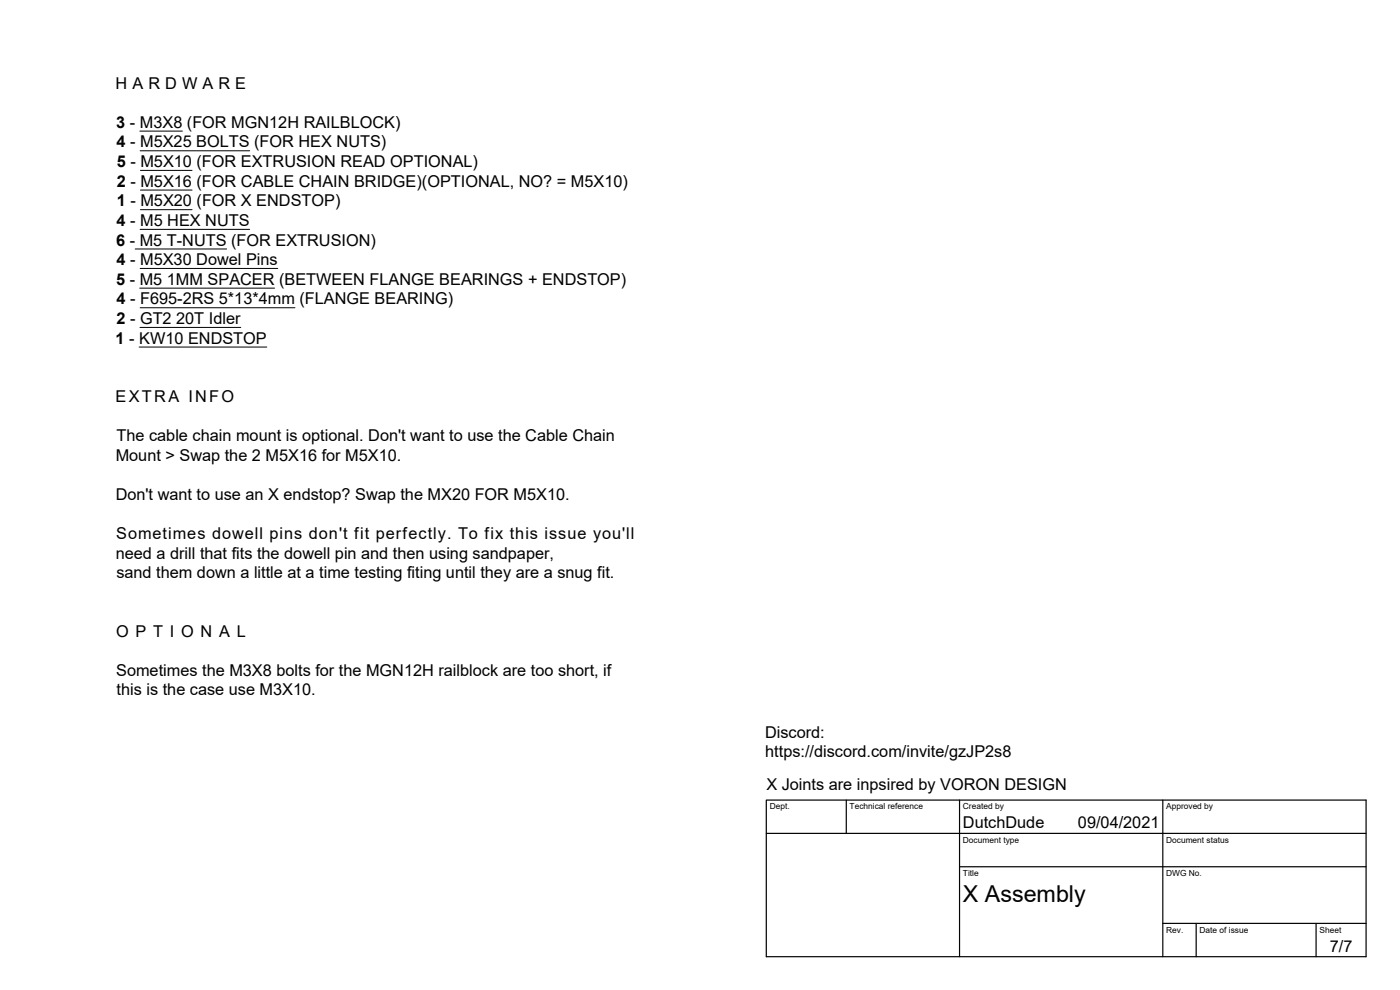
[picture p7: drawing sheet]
<svg xmlns="http://www.w3.org/2000/svg" width="420mm" height="297mm" viewBox="0 0 420 297" stroke-linecap="round" stroke-linejoin="round" font-family="sans-serif">
<defs><g id="words">
<text font-size="7" x="289" y="270.6">X Assembly</text>
<g font-size="4.9">
<text x="34.7" y="26.6">H A R D W A R E</text>
<text x="34.9" y="38.3">3 - M3X8 (FOR MGN12H RAILBLOCK)</text>
<text x="35" y="44.2">4 - M5X25 BOLTS (FOR HEX NUTS)</text>
<text x="35.1" y="50.1">5 - M5X10 (FOR EXTRUSION READ OPTIONAL)</text>
<text x="35.1" y="56">2 - M5X16 (FOR CABLE CHAIN BRIDGE)(OPTIONAL, NO? = M5X10)</text>
<text x="35.1" y="61.9">1 - M5X20 (FOR X ENDSTOP)</text>
<text x="35" y="67.8">4 - M5 HEX NUTS</text>
<text x="34.9" y="73.7">6 - M5 T-NUTS (FOR EXTRUSION)</text>
<text x="35" y="79.5">4 - M5X30 Dowel Pins</text>
<text x="34.9" y="85.4">5 - M5 1MM SPACER (BETWEEN FLANGE BEARINGS + ENDSTOP)</text>
<text x="35" y="91.3">4 - F695-2RS 5*13*4mm (FLANGE BEARING)</text>
<text x="35" y="97.2">2 - GT2 20T Idler</text>
<text x="34.7" y="103.1">1 - KW10 ENDSTOP</text>
<text x="34.7" y="120.7">EXTRA INFO</text>
<text x="35" y="132.4">The cable chain mount is optional. Don't want to use the Cable Chain</text>
<text x="34.7" y="138.3">Mount &gt; Swap the 2 M5X16 for M5X10.</text>
<text x="34.7" y="150">Don't want to use an X endstop? Swap the MX20 FOR M5X10.</text>
<text x="34.9" y="161.7">Sometimes dowell pins don't fit perfectly. To fix this issue you'll</text>
<text x="34.8" y="167.6">need a drill that fits the dowell pin and then using sandpaper,</text>
<text x="34.9" y="173.5">sand them down a little at a time testing fiting until they are a snug fit.</text>
<text x="34.8" y="191.1">O P T I O N A L</text>
<text x="34.9" y="202.8">Sometimes the M3X8 bolts for the MGN12H railblock are too short, if</text>
<text x="35" y="208.6">this is the case use M3X10.</text>
<text x="229.6" y="221.3">Discord:</text>
<text x="229.7" y="227.2">https://discord.com/invite/gzJP2s8</text>
<text x="230" y="236.9">X Joints are inpsired by VORON DESIGN</text>
<text x="289" y="248.5">DutchDude</text>
<text x="323.5" y="248.5">09/04/2021</text>
<text x="399.1" y="285.7">7/7</text>
</g>
<g font-size="2.5">
<text x="231" y="242.9">Dept.</text>
<text x="255" y="242.9">Technical reference</text>
<text x="289" y="242.9">Created by</text>
<text x="350" y="242.9">Approved by</text>
<text x="289" y="252.8">Document type</text>
<text x="350" y="252.8">Document status</text>
<text x="289" y="262.9">Title</text>
<text x="350" y="262.9">DWG No.</text>
<text x="350" y="279.9">Rev.</text>
<text x="360" y="279.9">Date of issue</text>
<text x="396" y="279.9">Sheet</text>
</g>
</g></defs>
<!-- layer: TitleBlock -->
<path d="M230 240.1h180v46.9h-180zM230 250h180M254 240.1v9.9M288 240.1v46.9M349 240.1v46.9M288 260.1h122M349 277.1h61M359 277.1v9.9M395 277.1v9.9" fill="none" stroke="#000" stroke-width=".36"/>
<!-- layer: Annotations -->
<path d="M42 39.3h12.7M42.1 45.2h32.8M42.1 51.1h15.5M42.1 57h15.5M40.6 74.7h27.4M42.1 68.8h32.8M42.1 62.9h15.5M41.9 86.5h40.5M42 98.2h30.3M42.1 80.5h41.3M42.1 92.3h46.4M41.8 104.1h38.3" fill="none" stroke="#000" stroke-width=".3"/>
<use href="#words"/>
</svg>
